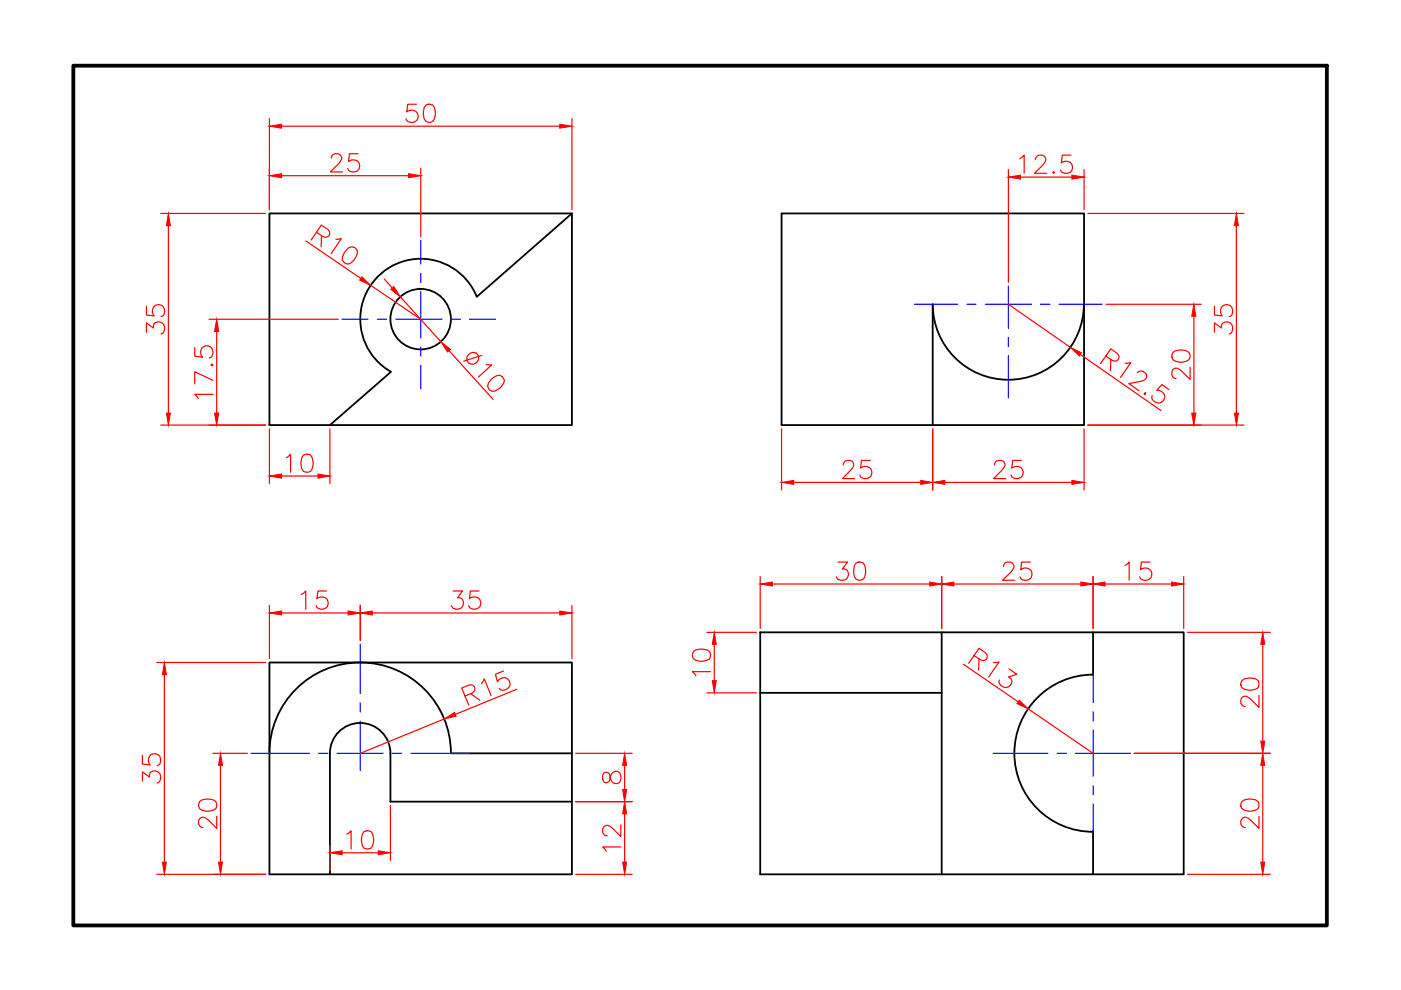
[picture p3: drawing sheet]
<svg xmlns="http://www.w3.org/2000/svg" width="297mm" height="210mm" viewBox="0 0 297 210" stroke-linecap="round" stroke-linejoin="round" font-family="sans-serif">
<!-- layer: Model -->
<g fill="none" stroke="#000" stroke-width=".38">
<path d="M57.1 45.3h64.2v44.8h-64.2zM121.3 45.3l-20.2 17.6M165.7 45.3h64.1v44.8h-64.1zM82.9 78.9l-13 11.2M101.1 62.9a12.8 12.8 0 0 0-20.3-4.9 12.8 12.8 0 0 0 2.1 20.8M229.8 64.5a16 16 0 0 1-16 16 16 16 0 0 1-16-16v25.6M161.2 134.1h89.8v51.3h-89.8zM199.7 134.1v51.3M231.7 134.1v8.9a16.7 16.7 0 0 0-16.6 16.7 16.7 16.7 0 0 0 16.6 16.7v9M57.1 140.5h64.2v44.9h-64.2zM57.1 159.7a19.2 19.2 0 0 1 19.3-19.2 19.2 19.2 0 0 1 19.2 19.2h25.7M161.2 146.9h38.5"/>
<path d="M121.3 170h-38.5v-10.3a6.4 6.4 0 0 0-6.4-6.4 6.4 6.4 0 0 0-6.5 6.4v25.7"/>
<circle cx="89.2" cy="67.7" r="6.4"/>
</g>
<!-- layer: center -->
<g fill="none" stroke="#00f" stroke-width=".25">
<path d="M89.2 51v5M89.2 58v1.9M72.5 67.7h5.5M80 67.7h2M83.9 67.7h9.8M89.2 61.8v9.8M89.2 73.6v1.9M89.2 77.5v4.9M95.6 67.7h2M99.5 67.7h5.6M193.9 64.5h9.1M205 64.5h1.9"/>
<path d="M208.9 64.5h9.8M213.8 60.7v8.9M213.8 71.5v2M213.8 75.4v9M220.7 64.5h1.9M224.6 64.5h9.1M76.4 136.6v10.5M53.3 159.7h12.3M67.6 159.7h1.9M71.5 159.7h9.8M76.4 149v2M76.4 152.9v10.4"/>
<path d="M83.2 159.7h1.9M87.1 159.7h12.4M210.6 159.7h11.6M224.2 159.7h1.9M228.1 159.7h11.6M231.7 143v6M231.7 150.9v2M231.7 154.8v9.8M231.7 166.5v2M231.7 170.5v5.9"/>
</g>
<!-- layer: dim -->
<g fill="none" stroke="#f00" stroke-width=".25">
<path d="M57.1 25.1v19.4M59.7 26.8h59M59.7 37.3h26.9M70.2 33.5a.95 .95 0 0 1 .8-.9h.7a.96 .96 0 0 1 .5 1.5l-.3 .5-1.9 1.8h2.6M75.9 32.6h-1.8l-.2 1.6a1.37 1.37 0 0 1 2 .1 1.37 1.37 0 0 1-.2 2 1.39 1.39 0 0 1-2-.6M88.3 22.1h-1.8l-.3 1.6a1.38 1.38 0 0 1 2 0 1.38 1.38 0 0 1 0 2 1.38 1.38 0 0 1-2-.1l-.1-.4M89.2 35.6v14.6M90.3 22.3a1.27 1.27 0 0 1 1.8 .5 3.2 3.2 0 0 1-.3 2.9 1.2 1.2 0 0 1-1.9-.5 3.2 3.2 0 0 1 .4-2.9zM121.3 25.1v19.4M213.8 35.9v24M216.2 33.7l.9-.8v3.8M216.4 37.5h10.9"/>
<path d="M219.5 33.8a1.07 1.07 0 0 1 .8-.9h.7a.96 .96 0 0 1 .5 1.5l-2.2 2.3h2.6M223.2 36.6l.2-.2 .2 .2-.2 .1zM227 32.9h-1.8l-.2 1.6a1.37 1.37 0 0 1 2 .1 1.37 1.37 0 0 1-.2 2 1.39 1.39 0 0 1-2-.6M229.8 35.9v8.6M34.1 45.3h22.2M35.7 47.8v39.8M64.9 51.1l11.6 7.9M67.1 49.2l1.4 1a1.04 1.04 0 0 0 1.4-.4v-.7l-.4-.5-1.4-.9-2.1 3.2M68.2 50l-.1 2.3M71.2 50.7l1.2-.1-2.2 3.2M73.9 52.5a1.19 1.19 0 0 1 1.4 0 1.19 1.19 0 0 1 .4 1.3 3.2 3.2 0 0 1-1.9 2.2 1.32 1.32 0 0 1-1.2-1.5l.7-1.3zM81.5 59.1l1.7 1.9"/>
<path d="M230.6 45.3h33.2M262.1 47.8v39.8M31 70.4v-1.9l1.5 1.1a1.23 1.23 0 0 1 1.4-1.4 1.23 1.23 0 0 1 1 1.7l-.4 .8-.4 .1M31 64.9v1.9l1.7 .2a1.35 1.35 0 0 1-.1-2.1 1.35 1.35 0 0 1 2.1 .3 1.35 1.35 0 0 1-.6 1.9M41.3 73.7v1.8l1.6 .2a1.38 1.38 0 0 1-.1-2 1.38 1.38 0 0 1 2.1 0 1.38 1.38 0 0 1-.1 2l-.4 .2M44.3 67.7h27.4M44.9 77.2l.2 .2-.2 .2-.1-.2zM45.9 70.3v17.3M78.6 60.5l10.6 7.2M84.9 62.9l8.6 9.6M95.2 74.4l9.3 10.3M102.1 75.4l-3.8 1.2"/>
<path d="M103.1 77.2l1.1 .2-2.8 2.6M213.8 64.5l13.2 9.2M229 75.1l17.1 11.9M234.5 75.5l1.3 .9 .6 .2a.88 .88 0 0 0 .8-1.2l-.3-.5-1.4-.9-2.2 3.1M234.5 64.5h20.2M235.5 76.2l-.1 2.4M238.6 77l1.1-.1-2.2 3.2M241.1 79a1.01 1.01 0 0 1 1.2-.3l.6 .4a.93 .93 0 0 1-.4 1.5l-3.2 .7 2.1 1.5M248.6 74.8a2.96 2.96 0 0 1 3.5 0 1.18 1.18 0 0 1-.5 1.8 3.1 3.1 0 0 1-3-.4l-.1-.5zM252.3 77.9v2.5l-1.8-1.8a1.17 1.17 0 0 0-1.9-.2 1.23 1.23 0 0 0 .6 1.9h.2M253.1 67.1v20.5M257.5 70.4v-1.9l1.5 1.1a1.23 1.23 0 0 1 1.4-1.4 1.23 1.23 0 0 1 .9 1.7l-.1 .5-.6 .4"/>
<path d="M257.5 64.9v1.9l1.6 .2a1.37 1.37 0 0 1 .1-2.1 1.37 1.37 0 0 1 2 .3 1.39 1.39 0 0 1-.6 1.9M34.1 90.1h22.2M45.1 83.6h-3.8l.7 .9M45.1 80.6l-3.8-1.8v2.6M57.1 90.9v11.6M60.7 97l.9-.7v3.8M64.4 96.5a1.25 1.25 0 0 1 1.8 .5 3 3 0 0 1-.4 2.9 1.31 1.31 0 0 1-1.8-.5 3.2 3.2 0 0 1 .4-2.9zM69.9 90.9v11.6M104.1 80.5l1.2-.8a1.18 1.18 0 0 1 1.3 .3 1.18 1.18 0 0 1 .2 1.3 3.1 3.1 0 0 1-2.4 1.7 1.24 1.24 0 0 1-.9-1.7zM165.7 90.9v13M178.8 98.6a1.07 1.07 0 0 1 .7-1h.8a.96 .96 0 0 1 .5 1.5l-2.2 2.4h2.6M184.5 97.6h-1.9l-.1 1.7a1.35 1.35 0 0 1 2-.1 1.35 1.35 0 0 1-.2 2 1.35 1.35 0 0 1-2-.5"/>
<path d="M197.8 90.9v13M210.9 98.6a.95 .95 0 0 1 .7-1h.7a.96 .96 0 0 1 .6 1.5l-2.2 2.4h2.5M216.5 97.6h-1.8l-.2 1.7a1.38 1.38 0 0 1 2-.1 1.38 1.38 0 0 1 0 2 1.38 1.38 0 0 1-2-.1l-.2-.4M229.8 90.9v13M230.6 90.1h33.2M242.6 83.4l.2-.1 .1 .3-.3 .1zM247.8 82.6l-1.4-1.1-1.1 1.3a1.36 1.36 0 0 1 1.7 1.1 1.36 1.36 0 0 1-1.4 1.5 1.36 1.36 0 0 1-1.3-1.5M59.7 100.9h7.7M168.3 102.3h26.9M177.7 119.2h2l-1.1 1.5a1.23 1.23 0 0 1 1.3 1.4 1.23 1.23 0 0 1-1.7 .9l-.5-.1-.4-.6M181.5 119.3a1.27 1.27 0 0 1 1.9 .6 3.3 3.3 0 0 1-.4 3 1.27 1.27 0 0 1-1.8-.6 3.3 3.3 0 0 1 .3-3zM200.3 102.3h27"/>
<path d="M218.5 119.2h-1.9l-.2 1.6a1.35 1.35 0 0 1 2.1 0 1.35 1.35 0 0 1-.3 2 1.35 1.35 0 0 1-1.9-.5M238.5 119.9l.9-.7v3.8M243.8 119.2h-1.8l-.2 1.6a1.36 1.36 0 0 1 2.1 0 1.36 1.36 0 0 1-.3 2.1 1.36 1.36 0 0 1-2-.6M57.1 128.4v11.3M59.7 130h14.1M63.9 126l.9-.7v3.9M69.2 125.3h-1.8l-.2 1.7a1.35 1.35 0 0 1 2-.1 1.35 1.35 0 0 1-.2 2 1.35 1.35 0 0 1-2-.5M76.4 128.4v7.4M78.9 130h39.8M96.1 125.3h2l-1.1 1.4a1.25 1.25 0 0 1 1.3 1.5 1.25 1.25 0 0 1-1.7 1l-.5-.3-.4-.5M101.6 125.3h-1.9l-.2 1.7a1.35 1.35 0 0 1 2.1-.1 1.35 1.35 0 0 1-.3 2 1.35 1.35 0 0 1-1.9-.5M121.3 128.4v11.3"/>
<path d="M147 138.2a2.95 2.95 0 0 1 3.5 0 1.25 1.25 0 0 1-.6 1.8 3 3 0 0 1-2.9-.3l-.2-.6zM149.9 134.1h10.5M151.4 136.6v7.7M161.2 122.2v11.1M163.8 123.8h33.3M199.7 122.2v11.1M202.2 123.8h27M206.5 139l1.4 .9 .6 .2a.9 .9 0 0 0 .8-1.2l-.4-.5-1.3-.9-2.2 3.1M207.6 139.7l-.1 2.4M212.8 120.1a.95 .95 0 0 1 .7-.9h.7a.96 .96 0 0 1 .6 1.5l-.4 .5-1.8 1.8h2.6M231.7 122.2v11.1M234.3 123.8h14.1"/>
<path d="M251 122.2v11.1M251.8 134.1h17.5M267.7 136.6v20.5M33.2 140.5h23.1M34.9 143v39.8M45.1 159.7h7.4M94.2 152.4l-17.8 7.3M98.6 147.6l1.5-.7 .5-.3a.9 .9 0 0 0-.6-1.4h-.6l-1.5 .7 1.5 3.5M99.8 147.1l1.9 1.4M102.1 144.9l.6-1 1.4 3.6M106.7 142.3l-1.7 .7 .5 1.6a1.36 1.36 0 0 1 1.9-.9 1.36 1.36 0 0 1 .5 2 1.36 1.36 0 0 1-2.1 .3M109.6 146.1l-13.1 5.4"/>
<path d="M122.1 159.7h11.9M149.9 146.9h10.5M150.6 142.4h-3.8l.7 .9M204.3 140.8l11.6 8M210.6 140.5l1.2-.1-2.2 3.2M213.9 141.8l1.7 1.2-1.8 .6a1.19 1.19 0 0 1 .5 1.6 1.19 1.19 0 0 1-1.6 .4 1.14 1.14 0 0 1-.8-1.4M218 150.3l13.7 9.4M240.5 159.7h28.8M263.3 144.3a2.95 2.95 0 0 1 3.5 0 1.25 1.25 0 0 1-.6 1.8 3 3 0 0 1-2.9-.3l-.2-.6zM266.9 147.4v2.6l-1.8-1.8a1.22 1.22 0 0 0-1.6-.4l-.4 .5v.8a1.11 1.11 0 0 0 .9 .7M30.2 165.7v-2l1.5 1.1a1.23 1.23 0 0 1 1.4-1.4 1.23 1.23 0 0 1 1 1.7l-.2 .6-.6 .3M30.2 160.1v1.9l1.6 .2a1.35 1.35 0 0 1 0-2.1 1.35 1.35 0 0 1 2 .3 1.35 1.35 0 0 1-.5 1.9"/>
<path d="M42.3 170a2.95 2.95 0 0 1 3.5 0 1.25 1.25 0 0 1-.6 1.8 3 3 0 0 1-2.9-.3l-.2-.6zM45.9 173.1v2.5l-1.8-1.8a1.22 1.22 0 0 0-1.6-.4l-.4 .6v.7a1.07 1.07 0 0 0 .9 .8M46.8 162.3v20.5M69.9 179.2v5.4M73.5 176.9l.9-.8v3.9M77.2 176.3a1.25 1.25 0 0 1 1.8 .6 3.1 3.1 0 0 1-.3 2.9 1.31 1.31 0 0 1-1.9-.5 3.3 3.3 0 0 1 .4-3zM82.8 170.8v11.6M122.1 170h11.9M128 163.9a1.45 1.45 0 0 0 .3 2l.8-.2 .2-.3a1.62 1.62 0 0 1 1.6-1.9l.4 .2a1.55 1.55 0 0 1-.4 2.4 1.22 1.22 0 0 1-1.5-1.1l-.1-.7a.78 .78 0 0 0-1.3-.4zM131.6 179.6h-3.8l.7 .9M131.6 174.8v2.6l-1.8-1.8a1.22 1.22 0 0 0-1.6-.4l-.4 .5v.8a.95 .95 0 0 0 .9 .7M132.4 162.3v5.1"/>
<path d="M132.4 172.6v10.2M263.3 170a2.95 2.95 0 0 1 3.5 0 1.25 1.25 0 0 1-.6 1.8 3 3 0 0 1-2.9-.3l-.2-.6zM266.9 173.1v2.5l-1.8-1.8a1.22 1.22 0 0 0-1.6-.4l-.4 .6v.7a1.07 1.07 0 0 0 .9 .8M267.7 162.3v20.5M33.2 185.4h23.1M72.5 180.8h7.7M122.1 185.4h11.9M251.8 185.4h17.5"/>
<circle cx="100.3" cy="75.9" r="1.28"/>
</g>
<g fill="#f00" stroke="#f00" stroke-width=".21">
<path d="M57.1 26.8l2.6-.5v.9z"/>
<path d="M118.7 26.3l2.6 .5-2.6 .4z"/>
<path d="M57.1 37.3l2.6-.5v.9z"/>
<path d="M86.6 36.8l2.6 .5-2.6 .4z"/>
<path d="M45.5 87.6h.9l-.5 2.5z"/>
<path d="M45.9 67.7l.5 2.6h-.9z"/>
<path d="M35.3 87.6h.8l-.4 2.5z"/>
<path d="M35.7 45.3l.4 2.5h-.8z"/>
<path d="M57.1 100.9l2.6-.4v.9z"/>
<path d="M67.4 100.5l2.5 .4-2.5 .5z"/>
<path d="M76.7 58.7l1.9 1.8-2.3-1.1z"/>
<path d="M82.9 61.3l.6-.6 1.4 2.2z"/>
<path d="M93.5 72.5l2 1.6-.6 .5z"/>
<path d="M227 73.7l2.3 1.1-.5 .7z"/>
<path d="M252.7 87.6h.8l-.4 2.5z"/>
<path d="M253.1 64.5l.4 2.6h-.8z"/>
<path d="M261.7 87.6h.9l-.5 2.5z"/>
<path d="M262.1 45.3l.5 2.5h-.9z"/>
<path d="M213.8 37.5l2.6-.4v.9z"/>
<path d="M227.3 37.1l2.5 .4-2.5 .5z"/>
<path d="M165.7 102.3l2.6-.4v.8z"/>
<path d="M195.2 101.9l2.6 .4-2.6 .4z"/>
<path d="M197.8 102.3l2.5-.4v.8z"/>
<path d="M227.3 101.9l2.5 .4-2.5 .4z"/>
<path d="M161.2 123.8l2.6-.4v.8z"/>
<path d="M197.1 123.4l2.6 .4-2.6 .4z"/>
<path d="M199.7 123.8l2.5-.4v.8z"/>
<path d="M229.2 123.4l2.5 .4-2.5 .4z"/>
<path d="M231.7 123.8l2.6-.4v.8z"/>
<path d="M248.4 123.4l2.6 .4-2.6 .4z"/>
<path d="M151.4 134.1l.5 2.5h-.9z"/>
<path d="M151 144.3h.9l-.5 2.6z"/>
<path d="M267.7 134.1l.5 2.5h-.9z"/>
<path d="M267.3 157.1h.9l-.5 2.6z"/>
<path d="M267.7 159.7l.5 2.6h-.9z"/>
<path d="M267.3 182.8h.9l-.5 2.6z"/>
<path d="M216.1 148.5l1.9 1.8-2.4-1.1z"/>
<path d="M46.3 182.8h.9l-.4 2.6z"/>
<path d="M46.8 159.7l.4 2.6h-.9z"/>
<path d="M34.4 182.8h.9l-.4 2.6z"/>
<path d="M34.9 140.5l.4 2.5h-.9z"/>
<path d="M57.1 130l2.6-.5v.9z"/>
<path d="M73.8 129.5l2.6 .5-2.6 .4z"/>
<path d="M76.4 130l2.5-.5v.9z"/>
<path d="M118.7 129.5l2.6 .5-2.6 .4z"/>
<path d="M69.9 180.8l2.6-.4v.8z"/>
<path d="M80.2 180.4l2.6 .4-2.6 .4z"/>
<path d="M132 182.8h.9l-.5 2.6z"/>
<path d="M132.4 170l.5 2.6h-.9z"/>
<path d="M132 167.4h.9l-.5 2.6z"/>
<path d="M132.4 159.7l.5 2.6h-.9z"/>
<path d="M94.2 152.4l2.2-1.4 .3 .8z"/>
</g>
<!-- layer: boder -->
<path d="M15.6 13.9h265.7v182.3h-265.7z" fill="none" stroke="#000" stroke-width=".8"/>
</svg>
